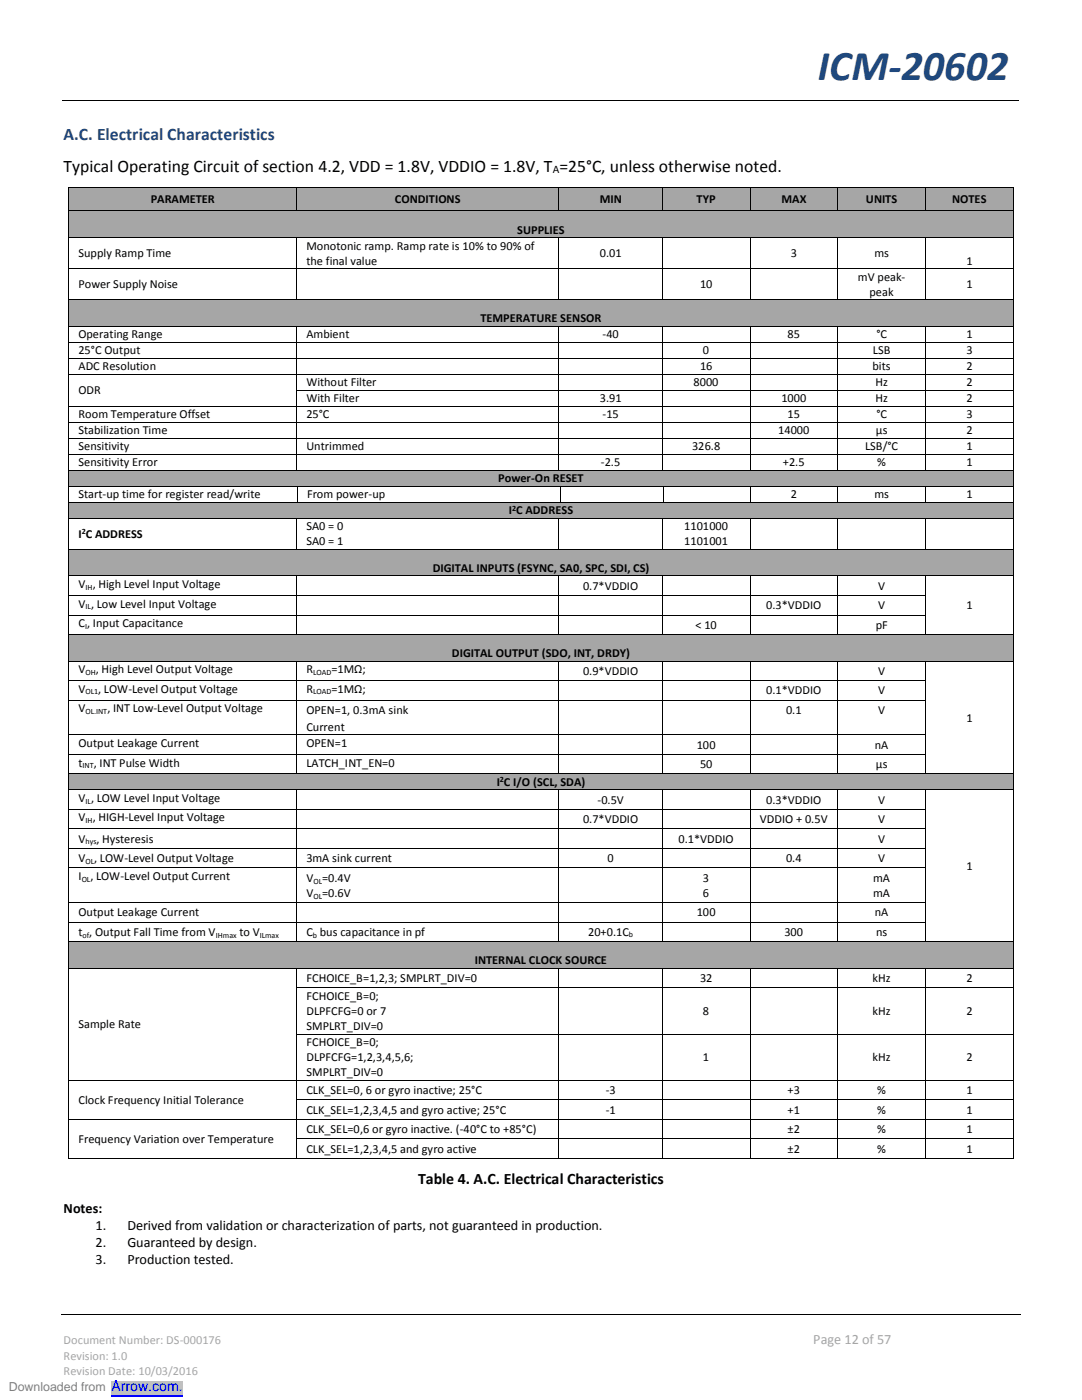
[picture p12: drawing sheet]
<svg xmlns="http://www.w3.org/2000/svg" width="216mm" height="279mm" viewBox="0 0 216 279" stroke-linecap="round" stroke-linejoin="round" font-family="sans-serif">
<defs><g id="words">
<text font-size="8.5" fill="#1f497d" x="163.2" y="16">ICM-20602</text>
<text font-size="3.5" fill="#1f497d" x="12.7" y="27.9">A.C. Electrical Characteristics</text>
<text font-size="3.5" x="12.7" y="34.3">Typical Operating Circuit of section 4.2, VDD = 1.8V, VDDIO = 1.8V, T =25°C, unless otherwise noted.</text>
<text font-size="3.2" x="83.4" y="236.4">Table 4. A.C. Electrical Characteristics</text>
<g font-size="2.8">
<text x="12.7" y="242">Notes:</text>
<text x="19" y="245.5">1.</text>
<text x="25.4" y="245.5">Derived from validation or characterization of parts, not guaranteed in production.</text>
<text x="19" y="248.9">2.</text>
<text x="25.4" y="248.9">Guaranteed by design.</text>
<text x="19" y="252.3">3.</text>
<text x="25.4" y="252.3">Production tested.</text>
</g>
<text font-size="2.8" fill="#a6a6a6" x="162.3" y="268.3">Page 12 of 57</text>
<text font-size="2.8" fill="#00f" x="22.2" y="277.6">Arrow.com.</text>
<g font-size="2.5">
<text x="30.1" y="40.6">PARAMETER</text>
<text x="78.8" y="40.6">CONDITIONS</text>
<text x="119.7" y="40.6">MIN</text>
<text x="139" y="40.6">TYP</text>
<text x="155.9" y="40.6">MAX</text>
<text x="172.8" y="40.6">UNITS</text>
<text x="190" y="40.6">NOTES</text>
<text x="103.2" y="46.6">SUPPLIES</text>
<text x="15.7" y="51.3">Supply Ramp Time</text>
<text x="61.1" y="49.8">Monotonic ramp. Ramp rate is 10% to 90% of</text>
<text x="61.1" y="52.8">the final value</text>
<text x="119.7" y="51.3">0.01</text>
<text x="157.8" y="51.3">3</text>
<text x="174.5" y="51.3">ms</text>
<text x="192.8" y="52.8">1</text>
<text x="15.7" y="57.5">Power Supply Noise</text>
<text x="139.7" y="57.5">10</text>
<text x="171.2" y="56">mV peak-</text>
<text x="173.5" y="59.1">peak</text>
<text x="192.8" y="57.5">1</text>
<text x="95.9" y="64.4">TEMPERATURE SENSOR</text>
<text x="15.7" y="67.5">Operating Range</text>
<text x="15.7" y="70.7">25°C Output</text>
<text x="61.1" y="67.5">Ambient</text>
<text x="120.3" y="67.5">-40</text>
<text x="140.3" y="70.7">0</text>
<text x="157.2" y="67.5">85</text>
<text x="174.2" y="70.7">LSB</text>
<text x="174.9" y="67.5">°C</text>
<text x="192.8" y="67.5">1</text>
<text x="192.8" y="70.7">3</text>
<text x="15.7" y="73.9">ADC Resolution</text>
<text x="61.1" y="77.1">Without Filter</text>
<text x="138.4" y="77.1">8000</text>
<text x="139.7" y="73.9">16</text>
<text x="174.1" y="73.9">bits</text>
<text x="174.7" y="77.1">Hz</text>
<text x="192.8" y="73.9">2</text>
<text x="192.8" y="77.1">2</text>
<text x="15.7" y="78.7">ODR</text>
<text x="15.7" y="83.5">Room Temperature Offset</text>
<text x="61.1" y="80.3">With Filter</text>
<text x="61.1" y="83.5">25°C</text>
<text x="119.7" y="80.3">3.91</text>
<text x="120.3" y="83.5">-15</text>
<text x="155.9" y="80.3">1000</text>
<text x="157.2" y="83.5">15</text>
<text x="174.7" y="80.3">Hz</text>
<text x="174.9" y="83.5">°C</text>
<text x="192.8" y="80.3">2</text>
<text x="192.8" y="83.5">3</text>
<text x="15.7" y="86.7">Stabilization Time</text>
<text x="15.7" y="89.9">Sensitivity</text>
<text x="61.1" y="89.9">Untrimmed</text>
<text x="138.1" y="89.9">326.8</text>
<text x="155.3" y="86.7">14000</text>
<text x="172.6" y="89.9">LSB/°C</text>
<text x="174.8" y="86.7">µs</text>
<text x="192.8" y="86.7">2</text>
<text x="192.8" y="89.9">1</text>
<text x="15.7" y="93.1">Sensitivity Error</text>
<text x="119.9" y="93.1">-2.5</text>
<text x="156.2" y="93.1">+2.5</text>
<text x="175" y="93.1">%</text>
<text x="192.8" y="93.1">1</text>
<text x="15.7" y="99.5">Start-up time for register read/write</text>
<text x="61.3" y="99.5">From power-up</text>
<text x="99.4" y="96.3">Power-On RESET</text>
<text x="157.8" y="99.5">2</text>
<text x="174.5" y="99.5">ms</text>
<text x="192.8" y="99.5">1</text>
<text x="15.7" y="107.3">I C ADDRESS</text>
<text x="61.1" y="105.9">SA0 = 0</text>
<text x="101.5" y="102.6">I C ADDRESS</text>
<text x="136.5" y="105.9">1101000</text>
<text x="61.1" y="108.9">SA0 = 1</text>
<text x="136.5" y="108.9">1101001</text>
<text x="15.7" y="117.4">V , High Level Input Voltage</text>
<text x="86.3" y="114.1">DIGITAL INPUTS (FSYNC, SA0, SPC, SDI, CS)</text>
<text x="116.3" y="117.7">0.7*VDDIO</text>
<text x="175.3" y="117.7">V</text>
<text x="15.7" y="121.3">V , Low Level Input Voltage</text>
<text x="15.7" y="125.2">C , Input Capacitance</text>
<text x="138.8" y="125.5">&lt; 10</text>
<text x="152.9" y="121.6">0.3*VDDIO</text>
<text x="174.7" y="125.5">pF</text>
<text x="175.3" y="121.6">V</text>
<text x="192.8" y="121.6">1</text>
<text x="90.2" y="131.2">DIGITAL OUTPUT (SDO, INT, DRDY)</text>
<text x="15.7" y="134.3">V</text>
<text x="19.1" y="134.3">, High Level Output Voltage</text>
<text x="61.1" y="134.3">R</text>
<text x="66.1" y="134.3">=1MΩ;</text>
<text x="116.3" y="134.7">0.9*VDDIO</text>
<text x="175.3" y="134.7">V</text>
<text x="15.7" y="138.2">V</text>
<text x="15.7" y="142.1">V</text>
<text x="19.6" y="138.2">, LOW-Level Output Voltage</text>
<text x="21.4" y="142.1">, INT Low-Level Output Voltage</text>
<text x="61.1" y="138.2">R</text>
<text x="61.1" y="142.5">OPEN=1, 0.3mA sink</text>
<text x="66.1" y="138.2">=1MΩ;</text>
<text x="152.9" y="138.6">0.1*VDDIO</text>
<text x="156.9" y="142.5">0.1</text>
<text x="175.3" y="138.6">V</text>
<text x="175.3" y="142.5">V</text>
<text x="192.8" y="144">1</text>
<text x="15.7" y="149.1">Output Leakage Current</text>
<text x="61.1" y="145.9">Current</text>
<text x="61.1" y="149.1">OPEN=1</text>
<text x="139" y="149.4">100</text>
<text x="174.6" y="149.4">nA</text>
<text x="15.7" y="153">t</text>
<text x="18.7" y="153">, INT Pulse Width</text>
<text x="61.1" y="153">LATCH_INT_EN=0</text>
<text x="139.7" y="153.3">50</text>
<text x="174.8" y="153.3">µs</text>
<text x="15.7" y="160">V , LOW Level Input Voltage</text>
<text x="99.1" y="156.9">I C I/O (SCL, SDA)</text>
<text x="119.2" y="160.4">-0.5V</text>
<text x="152.9" y="160.4">0.3*VDDIO</text>
<text x="175.3" y="160.4">V</text>
<text x="15.7" y="163.9">V , HIGH-Level Input Voltage</text>
<text x="116.3" y="164.3">0.7*VDDIO</text>
<text x="151.6" y="164.3">VDDIO + 0.5V</text>
<text x="175.3" y="164.3">V</text>
<text x="15.7" y="168.2">V</text>
<text x="15.7" y="172.1">V</text>
<text x="18.8" y="172.1">, LOW-Level Output Voltage</text>
<text x="19.3" y="168.2">, Hysteresis</text>
<text x="61.1" y="172.1">3mA sink current</text>
<text x="121.2" y="172.1">0</text>
<text x="135.4" y="168.2">0.1*VDDIO</text>
<text x="156.9" y="172.1">0.4</text>
<text x="175.3" y="168.2">V</text>
<text x="175.3" y="172.1">V</text>
<text x="192.8" y="173.6">1</text>
<text x="15.7" y="175.6">I</text>
<text x="18" y="175.6">, LOW-Level Output Current</text>
<text x="61.1" y="176">V</text>
<text x="61.1" y="179">V</text>
<text x="64.3" y="176">=0.4V</text>
<text x="64.3" y="179">=0.6V</text>
<text x="140.3" y="176">3</text>
<text x="140.3" y="179">6</text>
<text x="174.2" y="176">mA</text>
<text x="174.2" y="179">mA</text>
<text x="15.7" y="182.9">Output Leakage Current</text>
<text x="139" y="182.9">100</text>
<text x="174.6" y="182.9">nA</text>
<text x="15.7" y="186.8">t , Output Fall Time from V</text>
<text x="47.8" y="186.8">to V</text>
<text x="61.1" y="186.8">C bus capacitance in pf</text>
<text x="117.4" y="186.8">20+0.1C</text>
<text x="156.5" y="186.8">300</text>
<text x="174.8" y="186.8">ns</text>
<text x="61.1" y="196">FCHOICE_B=1,2,3; SMPLRT_DIV=0</text>
<text x="94.8" y="192.4">INTERNAL CLOCK SOURCE</text>
<text x="139.7" y="196">32</text>
<text x="174.1" y="196">kHz</text>
<text x="192.8" y="196">2</text>
<text x="61.1" y="199.5">FCHOICE_B=0;</text>
<text x="61.1" y="202.5">DLPFCFG=0 or 7</text>
<text x="140.3" y="202.5">8</text>
<text x="174.1" y="202.5">kHz</text>
<text x="192.8" y="202.5">2</text>
<text x="15.7" y="205.2">Sample Rate</text>
<text x="61.1" y="205.6">SMPLRT_DIV=0</text>
<text x="61.1" y="208.8">FCHOICE_B=0;</text>
<text x="61.1" y="211.8">DLPFCFG=1,2,3,4,5,6;</text>
<text x="61.1" y="214.8">SMPLRT_DIV=0</text>
<text x="140.3" y="211.8">1</text>
<text x="174.1" y="211.8">kHz</text>
<text x="192.8" y="211.8">2</text>
<text x="15.7" y="220.3">Clock Frequency Initial Tolerance</text>
<text x="61.1" y="218.3">CLK_SEL=0, 6 or gyro inactive; 25°C</text>
<text x="120.9" y="218.3">-3</text>
<text x="157.2" y="218.3">+3</text>
<text x="175" y="218.3">%</text>
<text x="192.8" y="218.3">1</text>
<text x="61.1" y="222.2">CLK_SEL=1,2,3,4,5 and gyro active; 25°C</text>
<text x="61.1" y="226.1">CLK_SEL=0,6 or gyro inactive. (-40°C to +85°C)</text>
<text x="120.9" y="222.2">-1</text>
<text x="157.2" y="222.2">+1</text>
<text x="157.2" y="226.1">±2</text>
<text x="175" y="222.2">%</text>
<text x="175" y="226.1">%</text>
<text x="192.8" y="222.2">1</text>
<text x="192.8" y="226.1">1</text>
<text x="15.7" y="228.1">Frequency Variation over Temperature</text>
<text x="61.1" y="230">CLK_SEL=1,2,3,4,5 and gyro active</text>
<text x="157.2" y="230">±2</text>
<text x="175" y="230">%</text>
<text x="192.8" y="230">1</text>
</g>
<g font-size="2.5" fill="#a6a6a6">
<text x="12.7" y="268.3">Document Number: DS-000176</text>
<text x="12.7" y="271.4">Revision: 1.0</text>
<text x="12.7" y="274.4">Revision Date: 10/03/2016</text>
</g>
<text font-size="2.5" fill="#808080" x="1.8" y="277.6">Downloaded from</text>
<text font-size="2.3" x="110.3" y="34.5">A</text>
<g font-size="1.6">
<text x="102.2" y="101.9">2</text>
<text x="16.3" y="106.6">2</text>
<text x="17.1" y="117.7">IH</text>
<text x="17" y="125.5">I</text>
<text x="17.1" y="121.6">IL</text>
<text x="17.1" y="134.7">OH</text>
<text x="62.5" y="134.7">LOAD</text>
<text x="17.1" y="138.6">OL1</text>
<text x="17.1" y="142.5">OL.INT</text>
<text x="62.5" y="138.6">LOAD</text>
<text x="16.5" y="153.3">INT</text>
<text x="17.1" y="160.4">IL</text>
<text x="99.8" y="156.2">2</text>
<text x="17.1" y="164.3">IH</text>
<text x="17.1" y="168.5">hys</text>
<text x="17.1" y="172.4">OL</text>
<text x="16.3" y="176">OL</text>
<text x="62.5" y="176.3">OL</text>
<text x="62.5" y="179.3">OL</text>
<text x="16.5" y="187.1">of</text>
<text x="43.1" y="187.1">IHmax</text>
<text x="51.8" y="187.1">ILmax</text>
<text x="62.4" y="187.1">b</text>
<text x="125.5" y="187.1">b</text>
</g>
</g></defs>
<path d="M12.4 20.2h190.8M12.2 262.4h191.5" fill="none" stroke="#000" stroke-width=".2"/>
<path d="M60.2 20.1h.1v.1h-.1z" fill-rule="evenodd" fill="#000"/>
<g fill="#a6a6a6">
<path d="M13.8 37.6h45.3v4.4h-45.3z" fill-rule="evenodd"/>
<path d="M15.7 37.6h41.6v4.4h-41.6z" fill-rule="evenodd"/>
<path d="M59.3 37.6h52.1v4.4h-52.1z" fill-rule="evenodd"/>
<path d="M61.1 37.6h48.6v4.4h-48.6z" fill-rule="evenodd"/>
<path d="M111.7 37.6h20.4v4.4h-20.4z" fill-rule="evenodd"/>
<path d="M113.5 37.6h16.7v4.4h-16.7z" fill-rule="evenodd"/>
<path d="M132.2 37.6h17.4v4.4h-17.4z" fill-rule="evenodd"/>
<path d="M134.1 37.6h13.7v4.4h-13.7z" fill-rule="evenodd"/>
<path d="M149.8 37.6h17.3v4.4h-17.3z" fill-rule="evenodd"/>
<path d="M151.6 37.6h13.7v4.4h-13.7z" fill-rule="evenodd"/>
<path d="M167.3 37.6h17.4v4.4h-17.4z" fill-rule="evenodd"/>
<path d="M169.1 37.6h13.7v4.4h-13.7z" fill-rule="evenodd"/>
<path d="M184.8 37.6h17.3v4.4h-17.3z" fill-rule="evenodd"/>
<path d="M186.6 37.6h13.7v4.4h-13.7z" fill-rule="evenodd"/>
</g>
<g fill="#000">
<path d="M13.6 37.4h.2v.2h-.2z" fill-rule="evenodd"/>
<path d="M13.6 37.4h.2v.2h-.2z" fill-rule="evenodd"/>
<path d="M59.1 37.4h.2v.2h-.2z" fill-rule="evenodd"/>
<path d="M111.4 37.4h.2v.2h-.2z" fill-rule="evenodd"/>
<path d="M132.1 37.4h.1v.2h-.1z" fill-rule="evenodd"/>
<path d="M149.6 37.4h.2v.2h-.2z" fill-rule="evenodd"/>
<path d="M167.1 37.4h.2v.2h-.2z" fill-rule="evenodd"/>
<path d="M184.6 37.4h.2v.2h-.2z" fill-rule="evenodd"/>
<path d="M202.1 37.4h.2v.2h-.2z" fill-rule="evenodd"/>
<path d="M202.1 37.4h.2v.2h-.2z" fill-rule="evenodd"/>
</g>
<g fill="none" stroke="#000" stroke-width=".2">
<path d="M13.7 37.6v4.4M13.8 37.5h45.3M59.2 37.6v4.4M59.3 37.5h52.1M111.5 37.6v4.4M111.6 37.5h20.5M132.1 37.6v4.4M132.2 37.5h17.4M149.7 37.6v4.4M149.8 37.5h17.3M167.2 37.6v4.4M167.3 37.5h17.3"/>
<path d="M184.7 37.6v4.4M184.8 37.5h17.3M202.2 37.6v4.4"/>
</g>
<g fill="#a6a6a6">
<path d="M13.8 42.2h188.3v5.1h-188.3z" fill-rule="evenodd"/>
<path d="M15.7 42.2h184.6v5.1h-184.6z" fill-rule="evenodd"/>
</g>
<g fill="#000">
<path d="M13.6 42h.2v.2h-.2z" fill-rule="evenodd"/>
<path d="M13.6 47.3h.2v.2h-.2z" fill-rule="evenodd"/>
<path d="M13.6 53.5h.2v.2h-.2z" fill-rule="evenodd"/>
<path d="M59.1 42h.2v.2h-.2z" fill-rule="evenodd"/>
<path d="M59.1 47.3h.2v.2h-.2z" fill-rule="evenodd"/>
<path d="M59.1 53.5h.2v.2h-.2z" fill-rule="evenodd"/>
<path d="M111.4 42h.2v.2h-.2z" fill-rule="evenodd"/>
<path d="M111.4 47.3h.2v.2h-.2z" fill-rule="evenodd"/>
<path d="M111.4 53.5h.2v.2h-.2z" fill-rule="evenodd"/>
<path d="M132.1 42h.1v.2h-.1z" fill-rule="evenodd"/>
<path d="M132.1 47.3h.1v.2h-.1z" fill-rule="evenodd"/>
<path d="M132.1 53.5h.1v.2h-.1z" fill-rule="evenodd"/>
<path d="M149.6 42h.2v.2h-.2z" fill-rule="evenodd"/>
<path d="M149.6 47.3h.2v.2h-.2z" fill-rule="evenodd"/>
<path d="M149.6 53.5h.2v.2h-.2z" fill-rule="evenodd"/>
<path d="M167.1 42h.2v.2h-.2z" fill-rule="evenodd"/>
<path d="M167.1 47.3h.2v.2h-.2z" fill-rule="evenodd"/>
<path d="M167.1 53.5h.2v.2h-.2z" fill-rule="evenodd"/>
<path d="M184.6 42h.2v.2h-.2z" fill-rule="evenodd"/>
<path d="M184.6 47.3h.2v.2h-.2z" fill-rule="evenodd"/>
<path d="M184.6 53.5h.2v.2h-.2z" fill-rule="evenodd"/>
<path d="M202.1 42h.2v.2h-.2z" fill-rule="evenodd"/>
<path d="M202.1 47.3h.2v.2h-.2z" fill-rule="evenodd"/>
<path d="M202.1 53.5h.2v.2h-.2z" fill-rule="evenodd"/>
</g>
<g fill="none" stroke="#000" stroke-width=".2">
<path d="M13.7 42.2v5.1M13.7 47.5v6M13.7 53.7v6M13.8 42.1h45.3M13.8 47.4h45.3M13.8 53.6h45.3M59.2 47.5v6M59.2 53.7v6M59.3 42.1h52.1M59.3 47.4h52.1M59.3 53.6h52.1M111.5 47.5v6"/>
<path d="M111.5 53.7v6M111.6 42.1h20.5M111.6 47.4h20.5M111.6 53.6h20.5M132.1 47.5v6M132.1 53.7v6M132.2 42.1h17.4M132.2 47.4h17.4M132.2 53.6h17.4M149.7 47.5v6M149.7 53.7v6M149.8 42.1h17.3"/>
<path d="M149.8 47.4h17.3M149.8 53.6h17.3M167.2 47.5v6M167.2 53.7v6M167.3 42.1h17.3M167.3 47.4h17.3M167.3 53.6h17.3M184.7 47.5v6M184.7 53.7v6M184.8 42.1h17.3M184.8 47.4h17.3M184.8 53.6h17.3"/>
<path d="M202.2 42.2v5.1M202.2 47.5v6M202.2 53.7v6"/>
</g>
<g fill="#a6a6a6">
<path d="M13.8 59.9h188.3v5.1h-188.3z" fill-rule="evenodd"/>
<path d="M15.7 59.9h184.6v5.1h-184.6z" fill-rule="evenodd"/>
</g>
<g fill="#000">
<path d="M13.6 59.7h.2v.2h-.2z" fill-rule="evenodd"/>
<path d="M59.1 59.7h.2v.2h-.2z" fill-rule="evenodd"/>
<path d="M111.4 59.7h.2v.2h-.2z" fill-rule="evenodd"/>
<path d="M132.1 59.7h.1v.2h-.1z" fill-rule="evenodd"/>
<path d="M149.6 59.7h.2v.2h-.2z" fill-rule="evenodd"/>
<path d="M167.1 59.7h.2v.2h-.2z" fill-rule="evenodd"/>
<path d="M184.6 59.7h.2v.2h-.2z" fill-rule="evenodd"/>
<path d="M202.1 59.7h.2v.2h-.2z" fill-rule="evenodd"/>
<path d="M13.6 65h.2v.2h-.2z" fill-rule="evenodd"/>
<path d="M13.6 68.2h.2v.2h-.2z" fill-rule="evenodd"/>
<path d="M13.6 71.4h.2v.2h-.2z" fill-rule="evenodd"/>
<path d="M13.6 74.6h.2v.2h-.2z" fill-rule="evenodd"/>
<path d="M13.6 77.8h.2v.2h-.2z" fill-rule="evenodd"/>
<path d="M59.1 65h.2v.2h-.2z" fill-rule="evenodd"/>
<path d="M59.1 68.2h.2v.2h-.2z" fill-rule="evenodd"/>
<path d="M59.1 71.4h.2v.2h-.2z" fill-rule="evenodd"/>
<path d="M59.1 74.6h.2v.2h-.2z" fill-rule="evenodd"/>
<path d="M59.1 77.8h.2v.2h-.2z" fill-rule="evenodd"/>
<path d="M111.4 65h.2v.2h-.2z" fill-rule="evenodd"/>
<path d="M111.4 68.2h.2v.2h-.2z" fill-rule="evenodd"/>
<path d="M111.4 71.4h.2v.2h-.2z" fill-rule="evenodd"/>
<path d="M111.4 74.6h.2v.2h-.2z" fill-rule="evenodd"/>
<path d="M111.4 77.8h.2v.2h-.2z" fill-rule="evenodd"/>
<path d="M132.1 65h.1v.2h-.1z" fill-rule="evenodd"/>
<path d="M132.1 68.2h.1v.2h-.1z" fill-rule="evenodd"/>
<path d="M132.1 71.4h.1v.2h-.1z" fill-rule="evenodd"/>
<path d="M132.1 74.6h.1v.2h-.1z" fill-rule="evenodd"/>
<path d="M132.1 77.8h.1v.2h-.1z" fill-rule="evenodd"/>
<path d="M149.6 65h.2v.2h-.2z" fill-rule="evenodd"/>
<path d="M149.6 68.2h.2v.2h-.2z" fill-rule="evenodd"/>
<path d="M149.6 71.4h.2v.2h-.2z" fill-rule="evenodd"/>
<path d="M149.6 74.6h.2v.2h-.2z" fill-rule="evenodd"/>
<path d="M149.6 77.8h.2v.2h-.2z" fill-rule="evenodd"/>
<path d="M167.1 65h.2v.2h-.2z" fill-rule="evenodd"/>
<path d="M167.1 68.2h.2v.2h-.2z" fill-rule="evenodd"/>
<path d="M167.1 71.4h.2v.2h-.2z" fill-rule="evenodd"/>
<path d="M167.1 74.6h.2v.2h-.2z" fill-rule="evenodd"/>
<path d="M167.1 77.8h.2v.2h-.2z" fill-rule="evenodd"/>
<path d="M184.6 65h.2v.2h-.2z" fill-rule="evenodd"/>
<path d="M184.6 68.2h.2v.2h-.2z" fill-rule="evenodd"/>
<path d="M184.6 71.4h.2v.2h-.2z" fill-rule="evenodd"/>
<path d="M184.6 74.6h.2v.2h-.2z" fill-rule="evenodd"/>
<path d="M184.6 77.8h.2v.2h-.2z" fill-rule="evenodd"/>
<path d="M202.1 65h.2v.2h-.2z" fill-rule="evenodd"/>
<path d="M202.1 68.2h.2v.2h-.2z" fill-rule="evenodd"/>
<path d="M202.1 71.4h.2v.2h-.2z" fill-rule="evenodd"/>
<path d="M202.1 74.6h.2v.2h-.2z" fill-rule="evenodd"/>
<path d="M202.1 77.8h.2v.2h-.2z" fill-rule="evenodd"/>
<path d="M13.6 81h.2v.2h-.2z" fill-rule="evenodd"/>
<path d="M13.6 84.2h.2v.1h-.2z" fill-rule="evenodd"/>
<path d="M13.6 87.4h.2v.2h-.2z" fill-rule="evenodd"/>
<path d="M13.6 90.6h.2v.1h-.2z" fill-rule="evenodd"/>
<path d="M59.1 81h.2v.2h-.2z" fill-rule="evenodd"/>
<path d="M59.1 84.2h.2v.1h-.2z" fill-rule="evenodd"/>
<path d="M59.1 87.4h.2v.2h-.2z" fill-rule="evenodd"/>
<path d="M59.1 90.6h.2v.1h-.2z" fill-rule="evenodd"/>
<path d="M111.4 81h.2v.2h-.2z" fill-rule="evenodd"/>
<path d="M111.4 84.2h.2v.1h-.2z" fill-rule="evenodd"/>
<path d="M111.4 87.4h.2v.2h-.2z" fill-rule="evenodd"/>
<path d="M111.4 90.6h.2v.1h-.2z" fill-rule="evenodd"/>
<path d="M132.1 81h.1v.2h-.1z" fill-rule="evenodd"/>
<path d="M132.1 84.2h.1v.1h-.1z" fill-rule="evenodd"/>
<path d="M132.1 87.4h.1v.2h-.1z" fill-rule="evenodd"/>
<path d="M132.1 90.6h.1v.1h-.1z" fill-rule="evenodd"/>
<path d="M149.6 81h.2v.2h-.2z" fill-rule="evenodd"/>
<path d="M149.6 84.2h.2v.1h-.2z" fill-rule="evenodd"/>
<path d="M149.6 87.4h.2v.2h-.2z" fill-rule="evenodd"/>
<path d="M149.6 90.6h.2v.1h-.2z" fill-rule="evenodd"/>
<path d="M167.1 81h.2v.2h-.2z" fill-rule="evenodd"/>
<path d="M167.1 84.2h.2v.1h-.2z" fill-rule="evenodd"/>
<path d="M167.1 87.4h.2v.2h-.2z" fill-rule="evenodd"/>
<path d="M167.1 90.6h.2v.1h-.2z" fill-rule="evenodd"/>
<path d="M184.6 81h.2v.2h-.2z" fill-rule="evenodd"/>
<path d="M184.6 84.2h.2v.1h-.2z" fill-rule="evenodd"/>
<path d="M184.6 87.4h.2v.2h-.2z" fill-rule="evenodd"/>
<path d="M184.6 90.6h.2v.1h-.2z" fill-rule="evenodd"/>
<path d="M202.1 81h.2v.2h-.2z" fill-rule="evenodd"/>
<path d="M202.1 84.2h.2v.1h-.2z" fill-rule="evenodd"/>
<path d="M202.1 87.4h.2v.2h-.2z" fill-rule="evenodd"/>
<path d="M202.1 90.6h.2v.1h-.2z" fill-rule="evenodd"/>
</g>
<g fill="none" stroke="#000" stroke-width=".2">
<path d="M13.7 59.9v5.1M13.8 59.8h45.3M59.3 59.8h52.1M111.6 59.8h20.5M132.2 59.8h17.4M149.8 59.8h17.3M167.3 59.8h17.3M184.8 59.8h17.3M202.2 59.9v5.1M13.7 65.2v3M13.7 68.4v3M13.7 71.6v3"/>
<path d="M13.7 74.8v3M13.7 78v3M13.8 65.1h45.3M13.8 68.3h45.3M13.8 71.5h45.3M13.8 74.7h45.3M59.2 65.2v3M59.2 68.4v3M59.2 71.6v3M59.2 74.8v3M59.2 78v3M59.3 65.1h52.1"/>
<path d="M59.3 68.3h52.1M59.3 71.5h52.1M59.3 74.7h52.1M59.3 77.9h52.1M111.5 65.2v3M111.5 68.4v3M111.5 71.6v3M111.5 74.8v3M111.5 78v3M111.6 65.1h20.5M111.6 68.3h20.5M111.6 71.5h20.5"/>
<path d="M111.6 74.7h20.5M111.6 77.9h20.5M132.1 65.2v3M132.1 68.4v3M132.1 71.6v3M132.1 74.8v3M132.1 78v3M132.2 65.1h17.4M132.2 68.3h17.4M132.2 71.5h17.4M132.2 74.7h17.4M132.2 77.9h17.4"/>
<path d="M149.7 65.2v3M149.7 68.4v3M149.7 71.6v3M149.7 74.8v3M149.7 78v3M149.8 65.1h17.3M149.8 68.3h17.3M149.8 71.5h17.3M149.8 74.7h17.3M149.8 77.9h17.3M167.2 65.2v3M167.2 68.4v3"/>
<path d="M167.2 71.6v3M167.2 74.8v3M167.2 78v3M167.3 65.1h17.3M167.3 68.3h17.3M167.3 71.5h17.3M167.3 74.7h17.3M167.3 77.9h17.3M184.7 65.2v3M184.7 68.4v3M184.7 71.6v3M184.7 74.8v3"/>
<path d="M184.7 78v3M184.8 65.1h17.3M184.8 68.3h17.3M184.8 71.5h17.3M184.8 74.7h17.3M184.8 77.9h17.3M202.2 65.2v3M202.2 68.4v3M202.2 71.6v3M202.2 74.8v3M202.2 78v3M13.7 81.2v3"/>
<path d="M13.7 84.3v3.1M13.7 87.6v3M13.7 90.7v3M13.8 81.1h45.3M13.8 84.3h45.3M13.8 87.5h45.3M13.8 90.6h45.3M59.2 81.2v3M59.2 84.3v3.1M59.2 87.6v3M59.2 90.7v3M59.3 81.1h52.1"/>
<path d="M59.3 84.3h52.1M59.3 87.5h52.1M59.3 90.6h52.1M111.5 81.2v3M111.5 84.3v3.1M111.5 87.6v3M111.5 90.7v3M111.6 81.1h20.5M111.6 84.3h20.5M111.6 87.5h20.5M111.6 90.6h20.5M132.1 81.2v3"/>
<path d="M132.1 84.3v3.1M132.1 87.6v3M132.1 90.7v3M132.2 81.1h17.4M132.2 84.3h17.4M132.2 87.5h17.4M132.2 90.6h17.4M149.7 81.2v3M149.7 84.3v3.1M149.7 87.6v3M149.7 90.7v3M149.8 81.1h17.3"/>
<path d="M149.8 84.3h17.3M149.8 87.5h17.3M149.8 90.6h17.3M167.2 81.2v3M167.2 84.3v3.1M167.2 87.6v3M167.2 90.7v3M167.3 81.1h17.3M167.3 84.3h17.3M167.3 87.5h17.3M167.3 90.6h17.3M184.7 81.2v3"/>
<path d="M184.7 84.3v3.1M184.7 87.6v3M184.7 90.7v3M184.8 81.1h17.3M184.8 84.3h17.3M184.8 87.5h17.3M184.8 90.6h17.3M202.2 81.2v3M202.2 84.3v3.1M202.2 87.6v3M202.2 90.7v3"/>
</g>
<g fill="#a6a6a6">
<path d="M13.8 94h188.3v3h-188.3z" fill-rule="evenodd"/>
<path d="M15.7 94h184.6v3h-184.6z" fill-rule="evenodd"/>
</g>
<g fill="#000">
<path d="M13.6 93.7h.2v.2h-.2z" fill-rule="evenodd"/>
<path d="M13.6 97h.2v.1h-.2z" fill-rule="evenodd"/>
<path d="M59.1 93.7h.2v.2h-.2z" fill-rule="evenodd"/>
<path d="M59.3 97h.1v.1h-.1z" fill-rule="evenodd"/>
<path d="M111.4 93.7h.2v.2h-.2z" fill-rule="evenodd"/>
<path d="M111.7 97h.2v.1h-.2z" fill-rule="evenodd"/>
<path d="M132.1 93.7h.1v.2h-.1z" fill-rule="evenodd"/>
<path d="M132.2 97h.2v.1h-.2z" fill-rule="evenodd"/>
<path d="M149.6 93.7h.2v.2h-.2z" fill-rule="evenodd"/>
<path d="M149.6 97h.2v.1h-.2z" fill-rule="evenodd"/>
<path d="M167.1 93.7h.2v.2h-.2z" fill-rule="evenodd"/>
<path d="M167.1 97h.2v.1h-.2z" fill-rule="evenodd"/>
<path d="M184.6 93.7h.2v.2h-.2z" fill-rule="evenodd"/>
<path d="M184.6 97h.2v.1h-.2z" fill-rule="evenodd"/>
<path d="M202.1 93.7h.2v.2h-.2z" fill-rule="evenodd"/>
<path d="M202.1 97h.2v.1h-.2z" fill-rule="evenodd"/>
</g>
<g fill="none" stroke="#000" stroke-width=".2">
<path d="M13.7 93.9v3.1M13.7 97.1v3M13.8 93.8h45.3M13.8 97h45.5M59.3 93.8h52.1M59.4 97.1v3M59.4 97h52.3M111.6 93.8h20.5M111.8 97.1v3M111.9 97h20.3M132.2 93.8h17.4M132.3 97.1v3"/>
<path d="M132.4 97h17.2M149.7 97.1v3M149.8 93.8h17.3M149.8 97h17.3M167.2 97.1v3M167.3 93.8h17.3M167.3 97h17.3M184.7 97.1v3M184.8 93.8h17.3M184.8 97h17.3M202.2 93.9v3.1M202.2 97.1v3"/>
</g>
<g fill="#a6a6a6">
<path d="M13.8 100.3h188.3v3.1h-188.3z" fill-rule="evenodd"/>
<path d="M15.7 100.3h184.6v3.1h-184.6z" fill-rule="evenodd"/>
</g>
<g fill="#000">
<path d="M13.6 100.1h.2v.2h-.2z" fill-rule="evenodd"/>
<path d="M13.6 103.4h.2v.1h-.2z" fill-rule="evenodd"/>
<path d="M59.1 103.4h.2v.1h-.2z" fill-rule="evenodd"/>
<path d="M59.3 100.1h.1v.2h-.1z" fill-rule="evenodd"/>
<path d="M111.4 103.4h.2v.1h-.2z" fill-rule="evenodd"/>
<path d="M111.7 100.1h.2v.2h-.2z" fill-rule="evenodd"/>
<path d="M132.1 103.4h.1v.1h-.1z" fill-rule="evenodd"/>
<path d="M132.2 100.1h.2v.2h-.2z" fill-rule="evenodd"/>
<path d="M149.6 100.1h.2v.2h-.2z" fill-rule="evenodd"/>
<path d="M149.6 103.4h.2v.1h-.2z" fill-rule="evenodd"/>
<path d="M167.1 100.1h.2v.2h-.2z" fill-rule="evenodd"/>
<path d="M167.1 103.4h.2v.1h-.2z" fill-rule="evenodd"/>
<path d="M184.6 100.1h.2v.2h-.2z" fill-rule="evenodd"/>
<path d="M184.6 103.4h.2v.1h-.2z" fill-rule="evenodd"/>
<path d="M202.1 100.1h.2v.2h-.2z" fill-rule="evenodd"/>
<path d="M202.1 103.4h.2v.1h-.2z" fill-rule="evenodd"/>
</g>
<g fill="none" stroke="#000" stroke-width=".2">
<path d="M13.7 100.3v3.1M13.7 103.5v6M13.8 100.2h45.5M13.8 103.4h45.3M59.2 103.5v6M59.3 103.4h52.1M59.4 100.2h52.3M111.5 103.5v6M111.6 103.4h20.5M111.9 100.2h20.3M132.1 103.5v6M132.2 103.4h17.4"/>
<path d="M132.4 100.2h17.2M149.7 103.5v6M149.8 100.2h17.3M149.8 103.4h17.3M167.2 103.5v6M167.3 100.2h17.3M167.3 103.4h17.3M184.7 103.5v6M184.8 100.2h17.3M184.8 103.4h17.3M202.2 100.3v3.1M202.2 103.5v6"/>
</g>
<g fill="#a6a6a6">
<path d="M13.8 109.7h188.3v5.2h-188.3z" fill-rule="evenodd"/>
<path d="M15.7 109.7h184.6v5.2h-184.6z" fill-rule="evenodd"/>
</g>
<g fill="#000">
<path d="M13.6 109.5h.2v.2h-.2z" fill-rule="evenodd"/>
<path d="M13.6 114.9h.2v.1h-.2z" fill-rule="evenodd"/>
<path d="M13.6 118.8h.2v.1h-.2z" fill-rule="evenodd"/>
<path d="M59.1 109.5h.2v.2h-.2z" fill-rule="evenodd"/>
<path d="M59.1 114.9h.2v.1h-.2z" fill-rule="evenodd"/>
<path d="M59.1 118.8h.2v.1h-.2z" fill-rule="evenodd"/>
<path d="M111.4 109.5h.2v.2h-.2z" fill-rule="evenodd"/>
<path d="M111.4 114.9h.2v.1h-.2z" fill-rule="evenodd"/>
<path d="M111.4 118.8h.2v.1h-.2z" fill-rule="evenodd"/>
<path d="M132.1 109.5h.1v.2h-.1z" fill-rule="evenodd"/>
<path d="M132.1 114.9h.1v.1h-.1z" fill-rule="evenodd"/>
<path d="M132.1 118.8h.1v.1h-.1z" fill-rule="evenodd"/>
<path d="M149.6 109.5h.2v.2h-.2z" fill-rule="evenodd"/>
<path d="M149.6 114.9h.2v.1h-.2z" fill-rule="evenodd"/>
<path d="M149.6 118.8h.2v.1h-.2z" fill-rule="evenodd"/>
<path d="M167.1 109.5h.2v.2h-.2z" fill-rule="evenodd"/>
<path d="M167.1 114.9h.2v.1h-.2z" fill-rule="evenodd"/>
<path d="M167.1 118.8h.2v.1h-.2z" fill-rule="evenodd"/>
<path d="M184.6 109.5h.2v.2h-.2z" fill-rule="evenodd"/>
<path d="M184.6 114.9h.2v.1h-.2z" fill-rule="evenodd"/>
<path d="M184.6 118.8h.2v.1h-.2z" fill-rule="evenodd"/>
<path d="M202.1 109.5h.2v.2h-.2z" fill-rule="evenodd"/>
<path d="M202.1 114.9h.2v.1h-.2z" fill-rule="evenodd"/>
<path d="M202.1 118.8h.2v.1h-.2z" fill-rule="evenodd"/>
<path d="M13.6 122.7h.2v.1h-.2z" fill-rule="evenodd"/>
<path d="M59.1 122.7h.2v.1h-.2z" fill-rule="evenodd"/>
<path d="M111.4 122.7h.2v.1h-.2z" fill-rule="evenodd"/>
<path d="M132.1 122.7h.1v.1h-.1z" fill-rule="evenodd"/>
<path d="M149.6 122.7h.2v.1h-.2z" fill-rule="evenodd"/>
<path d="M167.1 122.7h.2v.1h-.2z" fill-rule="evenodd"/>
<path d="M184.6 122.7h.2v.1h-.2z" fill-rule="evenodd"/>
<path d="M202.1 122.7h.2v.1h-.2z" fill-rule="evenodd"/>
</g>
<g fill="none" stroke="#000" stroke-width=".2">
<path d="M13.7 109.7v5.2M13.7 115v3.8M13.7 118.9v3.8M13.8 109.6h45.3M13.8 115h45.3M13.8 118.8h45.3M59.2 115v3.8M59.2 118.9v3.8M59.3 109.6h52.1M59.3 115h52.1M59.3 118.8h52.1M111.5 115v3.8"/>
<path d="M111.5 118.9v3.8M111.6 109.6h20.5M111.6 115h20.5M111.6 118.8h20.5M132.1 115v3.8M132.1 118.9v3.8M132.2 109.6h17.4M132.2 115h17.4M132.2 118.8h17.4M149.7 115v3.8M149.7 118.9v3.8M149.8 109.6h17.3"/>
<path d="M149.8 115h17.3M149.8 118.8h17.3M167.2 115v3.8M167.2 118.9v3.8M167.3 109.6h17.3M167.3 115h17.3M167.3 118.8h17.3M184.7 115v3.8M184.7 118.9v3.8M184.8 109.6h17.3M184.8 115h17.3M202.2 109.7v5.2"/>
<path d="M202.2 115v3.8M202.2 118.9v3.8M13.7 122.8v3.8M13.8 122.7h45.3M59.2 122.8v3.8M59.3 122.7h52.1M111.5 122.8v3.8M111.6 122.7h20.5M132.1 122.8v3.8M132.2 122.7h17.4M149.7 122.8v3.8M149.8 122.7h17.3"/>
<path d="M167.2 122.8v3.8M167.3 122.7h17.3M184.7 122.8v3.8M202.2 122.8v3.8"/>
</g>
<g fill="#a6a6a6">
<path d="M13.8 126.7h188.3v5.1h-188.3z" fill-rule="evenodd"/>
<path d="M15.7 126.7h184.6v5.1h-184.6z" fill-rule="evenodd"/>
</g>
<g fill="#000">
<path d="M13.6 126.6h.2v.1h-.2z" fill-rule="evenodd"/>
<path d="M13.6 131.8h.2v.2h-.2z" fill-rule="evenodd"/>
<path d="M13.6 135.7h.2v.2h-.2z" fill-rule="evenodd"/>
<path d="M13.6 139.6h.2v.2h-.2z" fill-rule="evenodd"/>
<path d="M59.1 126.6h.2v.1h-.2z" fill-rule="evenodd"/>
<path d="M59.1 131.8h.2v.2h-.2z" fill-rule="evenodd"/>
<path d="M59.1 135.7h.2v.2h-.2z" fill-rule="evenodd"/>
<path d="M59.1 139.6h.2v.2h-.2z" fill-rule="evenodd"/>
<path d="M111.4 126.6h.2v.1h-.2z" fill-rule="evenodd"/>
<path d="M111.4 131.8h.2v.2h-.2z" fill-rule="evenodd"/>
<path d="M111.4 135.7h.2v.2h-.2z" fill-rule="evenodd"/>
<path d="M111.4 139.6h.2v.2h-.2z" fill-rule="evenodd"/>
<path d="M132.1 126.6h.1v.1h-.1z" fill-rule="evenodd"/>
<path d="M132.1 131.8h.1v.2h-.1z" fill-rule="evenodd"/>
<path d="M132.1 135.7h.1v.2h-.1z" fill-rule="evenodd"/>
<path d="M132.1 139.6h.1v.2h-.1z" fill-rule="evenodd"/>
<path d="M149.6 126.6h.2v.1h-.2z" fill-rule="evenodd"/>
<path d="M149.6 131.8h.2v.2h-.2z" fill-rule="evenodd"/>
<path d="M149.6 135.7h.2v.2h-.2z" fill-rule="evenodd"/>
<path d="M149.6 139.6h.2v.2h-.2z" fill-rule="evenodd"/>
<path d="M167.1 126.6h.2v.1h-.2z" fill-rule="evenodd"/>
<path d="M167.1 131.8h.2v.2h-.2z" fill-rule="evenodd"/>
<path d="M167.1 135.7h.2v.2h-.2z" fill-rule="evenodd"/>
<path d="M167.1 139.6h.2v.2h-.2z" fill-rule="evenodd"/>
<path d="M184.6 126.6h.2v.1h-.2z" fill-rule="evenodd"/>
<path d="M184.6 131.8h.2v.2h-.2z" fill-rule="evenodd"/>
<path d="M184.6 135.7h.2v.2h-.2z" fill-rule="evenodd"/>
<path d="M184.6 139.6h.2v.2h-.2z" fill-rule="evenodd"/>
<path d="M202.1 126.6h.2v.1h-.2z" fill-rule="evenodd"/>
<path d="M202.1 131.8h.2v.2h-.2z" fill-rule="evenodd"/>
<path d="M202.1 135.7h.2v.2h-.2z" fill-rule="evenodd"/>
<path d="M202.1 139.6h.2v.2h-.2z" fill-rule="evenodd"/>
<path d="M13.6 146.5h.2v.2h-.2z" fill-rule="evenodd"/>
<path d="M13.6 150.4h.2v.2h-.2z" fill-rule="evenodd"/>
<path d="M59.1 146.5h.2v.2h-.2z" fill-rule="evenodd"/>
<path d="M59.1 150.4h.2v.2h-.2z" fill-rule="evenodd"/>
<path d="M111.4 146.5h.2v.2h-.2z" fill-rule="evenodd"/>
<path d="M111.4 150.4h.2v.2h-.2z" fill-rule="evenodd"/>
<path d="M132.1 146.5h.1v.2h-.1z" fill-rule="evenodd"/>
<path d="M132.1 150.4h.1v.2h-.1z" fill-rule="evenodd"/>
<path d="M149.6 146.5h.2v.2h-.2z" fill-rule="evenodd"/>
<path d="M149.6 150.4h.2v.2h-.2z" fill-rule="evenodd"/>
<path d="M167.1 146.5h.2v.2h-.2z" fill-rule="evenodd"/>
<path d="M167.1 150.4h.2v.2h-.2z" fill-rule="evenodd"/>
<path d="M184.6 146.5h.2v.2h-.2z" fill-rule="evenodd"/>
<path d="M184.6 150.4h.2v.2h-.2z" fill-rule="evenodd"/>
<path d="M202.1 146.5h.2v.2h-.2z" fill-rule="evenodd"/>
<path d="M202.1 150.4h.2v.2h-.2z" fill-rule="evenodd"/>
</g>
<g fill="none" stroke="#000" stroke-width=".2">
<path d="M13.7 126.7v5.1M13.7 132v3.7M13.7 135.9v3.7M13.7 139.8v6.7M13.8 126.6h45.3M13.8 131.9h45.3M13.8 135.8h45.3M13.8 139.7h45.3M59.2 132v3.7M59.2 135.9v3.7M59.2 139.8v6.7M59.3 126.6h52.1"/>
<path d="M59.3 131.9h52.1M59.3 135.8h52.1M59.3 139.7h52.1M111.5 132v3.7M111.5 135.9v3.7M111.5 139.8v6.7M111.6 126.6h20.5M111.6 131.9h20.5M111.6 135.8h20.5M111.6 139.7h20.5M132.1 132v3.7M132.1 135.9v3.7"/>
<path d="M132.1 139.8v6.7M132.2 126.6h17.4M132.2 131.9h17.4M132.2 135.8h17.4M132.2 139.7h17.4M149.7 132v3.7M149.7 135.9v3.7M149.7 139.8v6.7M149.8 126.6h17.3M149.8 131.9h17.3M149.8 135.8h17.3M149.8 139.7h17.3"/>
<path d="M167.2 132v3.7M167.2 135.9v3.7M167.2 139.8v6.7M167.3 126.6h17.3M167.3 131.9h17.3M167.3 135.8h17.3M167.3 139.7h17.3M184.7 132v3.7M184.7 135.9v3.7M184.7 139.8v6.7M184.8 126.6h17.3M184.8 131.9h17.3"/>
<path d="M202.2 126.7v5.1M202.2 132v3.7M202.2 135.9v3.7M202.2 139.8v6.7M13.7 146.7v3.7M13.7 150.6v3.7M13.8 146.6h45.3M13.8 150.5h45.3M59.2 146.7v3.7M59.2 150.6v3.7M59.3 146.6h52.1M59.3 150.5h52.1"/>
<path d="M111.5 146.7v3.7M111.5 150.6v3.7M111.6 146.6h20.5M111.6 150.5h20.5M132.1 146.7v3.7M132.1 150.6v3.7M132.2 146.6h17.4M132.2 150.5h17.4M149.7 146.7v3.7M149.7 150.6v3.7M149.8 146.6h17.3M149.8 150.5h17.3"/>
<path d="M167.2 146.7v3.7M167.2 150.6v3.7M167.3 146.6h17.3M167.3 150.5h17.3M184.7 146.7v3.7M184.7 150.6v3.7M202.2 146.7v3.7M202.2 150.6v3.7"/>
</g>
<g fill="#a6a6a6">
<path d="M13.8 154.5h188.3v3h-188.3z" fill-rule="evenodd"/>
<path d="M15.7 154.5h184.6v3h-184.6z" fill-rule="evenodd"/>
</g>
<g fill="#000">
<path d="M13.6 154.3h.2v.2h-.2z" fill-rule="evenodd"/>
<path d="M13.6 157.5h.2v.2h-.2z" fill-rule="evenodd"/>
<path d="M59.1 154.3h.2v.2h-.2z" fill-rule="evenodd"/>
<path d="M59.1 157.5h.2v.2h-.2z" fill-rule="evenodd"/>
<path d="M111.4 154.3h.2v.2h-.2z" fill-rule="evenodd"/>
<path d="M111.4 157.5h.2v.2h-.2z" fill-rule="evenodd"/>
<path d="M132.1 154.3h.1v.2h-.1z" fill-rule="evenodd"/>
<path d="M132.1 157.5h.1v.2h-.1z" fill-rule="evenodd"/>
<path d="M149.6 154.3h.2v.2h-.2z" fill-rule="evenodd"/>
<path d="M149.6 157.5h.2v.2h-.2z" fill-rule="evenodd"/>
<path d="M167.1 154.3h.2v.2h-.2z" fill-rule="evenodd"/>
<path d="M167.1 157.5h.2v.2h-.2z" fill-rule="evenodd"/>
<path d="M184.6 154.3h.2v.2h-.2z" fill-rule="evenodd"/>
<path d="M184.6 157.5h.2v.2h-.2z" fill-rule="evenodd"/>
<path d="M202.1 154.3h.2v.2h-.2z" fill-rule="evenodd"/>
<path d="M202.1 157.5h.2v.2h-.2z" fill-rule="evenodd"/>
<path d="M13.6 161.4h.2v.2h-.2z" fill-rule="evenodd"/>
<path d="M13.6 165.3h.2v.2h-.2z" fill-rule="evenodd"/>
<path d="M13.6 169.2h.2v.2h-.2z" fill-rule="evenodd"/>
<path d="M13.6 173.1h.2v.2h-.2z" fill-rule="evenodd"/>
<path d="M59.1 161.4h.2v.2h-.2z" fill-rule="evenodd"/>
<path d="M59.1 165.3h.2v.2h-.2z" fill-rule="evenodd"/>
<path d="M59.1 169.2h.2v.2h-.2z" fill-rule="evenodd"/>
<path d="M59.1 173.1h.2v.2h-.2z" fill-rule="evenodd"/>
<path d="M111.4 161.4h.2v.2h-.2z" fill-rule="evenodd"/>
<path d="M111.4 165.3h.2v.2h-.2z" fill-rule="evenodd"/>
<path d="M111.4 169.2h.2v.2h-.2z" fill-rule="evenodd"/>
<path d="M111.4 173.1h.2v.2h-.2z" fill-rule="evenodd"/>
<path d="M132.1 161.4h.1v.2h-.1z" fill-rule="evenodd"/>
<path d="M132.1 165.3h.1v.2h-.1z" fill-rule="evenodd"/>
<path d="M132.1 169.2h.1v.2h-.1z" fill-rule="evenodd"/>
<path d="M132.1 173.1h.1v.2h-.1z" fill-rule="evenodd"/>
<path d="M149.6 161.4h.2v.2h-.2z" fill-rule="evenodd"/>
<path d="M149.6 165.3h.2v.2h-.2z" fill-rule="evenodd"/>
<path d="M149.6 169.2h.2v.2h-.2z" fill-rule="evenodd"/>
<path d="M149.6 173.1h.2v.2h-.2z" fill-rule="evenodd"/>
<path d="M167.1 161.4h.2v.2h-.2z" fill-rule="evenodd"/>
<path d="M167.1 165.3h.2v.2h-.2z" fill-rule="evenodd"/>
<path d="M167.1 169.2h.2v.2h-.2z" fill-rule="evenodd"/>
<path d="M167.1 173.1h.2v.2h-.2z" fill-rule="evenodd"/>
<path d="M184.6 161.4h.2v.2h-.2z" fill-rule="evenodd"/>
<path d="M184.6 165.3h.2v.2h-.2z" fill-rule="evenodd"/>
<path d="M184.6 169.2h.2v.2h-.2z" fill-rule="evenodd"/>
<path d="M184.6 173.1h.2v.2h-.2z" fill-rule="evenodd"/>
<path d="M202.1 161.4h.2v.2h-.2z" fill-rule="evenodd"/>
<path d="M202.1 165.3h.2v.2h-.2z" fill-rule="evenodd"/>
<path d="M202.1 169.2h.2v.2h-.2z" fill-rule="evenodd"/>
<path d="M202.1 173.1h.2v.2h-.2z" fill-rule="evenodd"/>
<path d="M13.6 180h.2v.2h-.2z" fill-rule="evenodd"/>
<path d="M13.6 183.9h.2v.2h-.2z" fill-rule="evenodd"/>
<path d="M59.1 180h.2v.2h-.2z" fill-rule="evenodd"/>
<path d="M59.1 183.9h.2v.2h-.2z" fill-rule="evenodd"/>
<path d="M111.4 180h.2v.2h-.2z" fill-rule="evenodd"/>
<path d="M111.4 183.9h.2v.2h-.2z" fill-rule="evenodd"/>
<path d="M132.1 180h.1v.2h-.1z" fill-rule="evenodd"/>
<path d="M132.1 183.9h.1v.2h-.1z" fill-rule="evenodd"/>
<path d="M149.6 180h.2v.2h-.2z" fill-rule="evenodd"/>
<path d="M149.6 183.9h.2v.2h-.2z" fill-rule="evenodd"/>
<path d="M167.1 180h.2v.2h-.2z" fill-rule="evenodd"/>
<path d="M167.1 183.9h.2v.2h-.2z" fill-rule="evenodd"/>
<path d="M184.6 180h.2v.2h-.2z" fill-rule="evenodd"/>
<path d="M184.6 183.9h.2v.2h-.2z" fill-rule="evenodd"/>
<path d="M202.1 180h.2v.2h-.2z" fill-rule="evenodd"/>
<path d="M202.1 183.9h.2v.2h-.2z" fill-rule="evenodd"/>
</g>
<g fill="none" stroke="#000" stroke-width=".2">
<path d="M13.7 154.5v3M13.7 157.7v3.7M13.8 154.4h45.3M13.8 157.6h45.3M59.2 157.7v3.7M59.3 154.4h52.1M59.3 157.6h52.1M111.5 157.7v3.7M111.6 154.4h20.5M111.6 157.6h20.5M132.1 157.7v3.7M132.2 154.4h17.4"/>
<path d="M132.2 157.6h17.4M149.7 157.7v3.7M149.8 154.4h17.3M149.8 157.6h17.3M167.2 157.7v3.7M167.3 154.4h17.3M167.3 157.6h17.3M184.7 157.7v3.7M184.8 154.4h17.3M184.8 157.6h17.3M202.2 154.5v3M202.2 157.7v3.7"/>
<path d="M13.7 161.6v3.7M13.7 165.5v3.7M13.7 169.4v3.7M13.7 173.3v6.7M13.8 161.5h45.3M13.8 165.4h45.3M13.8 169.3h45.3M13.8 173.2h45.3M59.2 161.6v3.7M59.2 165.5v3.7M59.2 169.4v3.7M59.2 173.3v6.7"/>
<path d="M59.3 161.5h52.1M59.3 165.4h52.1M59.3 169.3h52.1M59.3 173.2h52.1M111.5 161.6v3.7M111.5 165.5v3.7M111.5 169.4v3.7M111.5 173.3v6.7M111.6 161.5h20.5M111.6 165.4h20.5M111.6 169.3h20.5M111.6 173.2h20.5"/>
<path d="M132.1 161.6v3.7M132.1 165.5v3.7M132.1 169.4v3.7M132.1 173.3v6.7M132.2 161.5h17.4M132.2 165.4h17.4M132.2 169.3h17.4M132.2 173.2h17.4M149.7 161.6v3.7M149.7 165.5v3.7M149.7 169.4v3.7M149.7 173.3v6.7"/>
<path d="M149.8 161.5h17.3M149.8 165.4h17.3M149.8 169.3h17.3M149.8 173.2h17.3M167.2 161.6v3.7M167.2 165.5v3.7M167.2 169.4v3.7M167.2 173.3v6.7M167.3 161.5h17.3M167.3 165.4h17.3M167.3 169.3h17.3M167.3 173.2h17.3"/>
<path d="M184.7 161.6v3.7M184.7 165.5v3.7M184.7 169.4v3.7M184.7 173.3v6.7M202.2 161.6v3.7M202.2 165.5v3.7M202.2 169.4v3.7M202.2 173.3v6.7M13.7 180.2v3.7M13.7 184.1v3.7M13.8 180.1h45.3M13.8 184h45.3"/>
<path d="M59.2 180.2v3.7M59.2 184.1v3.7M59.3 180.1h52.1M59.3 184h52.1M111.5 180.2v3.7M111.5 184.1v3.7M111.6 180.1h20.5M111.6 184h20.5M132.1 180.2v3.7M132.1 184.1v3.7M132.2 180.1h17.4M132.2 184h17.4"/>
<path d="M149.7 180.2v3.7M149.7 184.1v3.7M149.8 180.1h17.3M149.8 184h17.3M167.2 180.2v3.7M167.2 184.1v3.7M167.3 180.1h17.3M167.3 184h17.3M184.7 180.2v3.7M184.7 184.1v3.7M202.2 180.2v3.7M202.2 184.1v3.7"/>
</g>
<g fill="#a6a6a6">
<path d="M13.8 188h188.3v5.1h-188.3z" fill-rule="evenodd"/>
<path d="M15.7 188h184.6v5.1h-184.6z" fill-rule="evenodd"/>
</g>
<g fill="#000">
<path d="M13.6 187.8h.2v.2h-.2z" fill-rule="evenodd"/>
<path d="M13.6 193.1h.2v.2h-.2z" fill-rule="evenodd"/>
<path d="M13.6 197h.2v.2h-.2z" fill-rule="evenodd"/>
<path d="M59.1 187.8h.2v.2h-.2z" fill-rule="evenodd"/>
<path d="M59.1 193.1h.2v.2h-.2z" fill-rule="evenodd"/>
<path d="M59.1 197h.2v.2h-.2z" fill-rule="evenodd"/>
<path d="M111.4 187.8h.2v.2h-.2z" fill-rule="evenodd"/>
<path d="M111.4 193.1h.2v.2h-.2z" fill-rule="evenodd"/>
<path d="M111.4 197h.2v.2h-.2z" fill-rule="evenodd"/>
<path d="M132.1 187.8h.1v.2h-.1z" fill-rule="evenodd"/>
<path d="M132.1 193.1h.1v.2h-.1z" fill-rule="evenodd"/>
<path d="M132.1 197h.1v.2h-.1z" fill-rule="evenodd"/>
<path d="M149.6 187.8h.2v.2h-.2z" fill-rule="evenodd"/>
<path d="M149.6 193.1h.2v.2h-.2z" fill-rule="evenodd"/>
<path d="M149.6 197h.2v.2h-.2z" fill-rule="evenodd"/>
<path d="M167.1 187.8h.2v.2h-.2z" fill-rule="evenodd"/>
<path d="M167.1 193.1h.2v.2h-.2z" fill-rule="evenodd"/>
<path d="M167.1 197h.2v.2h-.2z" fill-rule="evenodd"/>
<path d="M184.6 187.8h.2v.2h-.2z" fill-rule="evenodd"/>
<path d="M184.6 193.1h.2v.2h-.2z" fill-rule="evenodd"/>
<path d="M184.6 197h.2v.2h-.2z" fill-rule="evenodd"/>
<path d="M202.1 187.8h.2v.2h-.2z" fill-rule="evenodd"/>
<path d="M202.1 193.1h.2v.2h-.2z" fill-rule="evenodd"/>
<path d="M202.1 197h.2v.2h-.2z" fill-rule="evenodd"/>
<path d="M13.6 206.3h.2v.1h-.2z" fill-rule="evenodd"/>
<path d="M13.6 215.5h.2v.1h-.2z" fill-rule="evenodd"/>
<path d="M13.6 219.4h.2v.1h-.2z" fill-rule="evenodd"/>
<path d="M59.1 206.3h.2v.1h-.2z" fill-rule="evenodd"/>
<path d="M59.1 215.5h.2v.1h-.2z" fill-rule="evenodd"/>
<path d="M59.1 219.4h.2v.1h-.2z" fill-rule="evenodd"/>
<path d="M111.4 206.3h.2v.1h-.2z" fill-rule="evenodd"/>
<path d="M111.4 215.5h.2v.1h-.2z" fill-rule="evenodd"/>
<path d="M111.4 219.4h.2v.1h-.2z" fill-rule="evenodd"/>
<path d="M132.1 206.3h.1v.1h-.1z" fill-rule="evenodd"/>
<path d="M132.1 215.5h.1v.1h-.1z" fill-rule="evenodd"/>
<path d="M132.1 219.4h.1v.1h-.1z" fill-rule="evenodd"/>
<path d="M149.6 206.3h.2v.1h-.2z" fill-rule="evenodd"/>
<path d="M149.6 215.5h.2v.1h-.2z" fill-rule="evenodd"/>
<path d="M149.6 219.4h.2v.1h-.2z" fill-rule="evenodd"/>
<path d="M167.1 206.3h.2v.1h-.2z" fill-rule="evenodd"/>
<path d="M167.1 215.5h.2v.1h-.2z" fill-rule="evenodd"/>
<path d="M167.1 219.4h.2v.1h-.2z" fill-rule="evenodd"/>
<path d="M184.6 206.3h.2v.1h-.2z" fill-rule="evenodd"/>
<path d="M184.6 215.5h.2v.1h-.2z" fill-rule="evenodd"/>
<path d="M184.6 219.4h.2v.1h-.2z" fill-rule="evenodd"/>
<path d="M202.1 206.3h.2v.1h-.2z" fill-rule="evenodd"/>
<path d="M202.1 215.5h.2v.1h-.2z" fill-rule="evenodd"/>
<path d="M202.1 219.4h.2v.1h-.2z" fill-rule="evenodd"/>
<path d="M13.6 223.3h.2v.1h-.2z" fill-rule="evenodd"/>
<path d="M13.6 227.2h.2v.1h-.2z" fill-rule="evenodd"/>
<path d="M13.6 231.1h.2v.2h-.2z" fill-rule="evenodd"/>
<path d="M13.6 231.1h.2v.2h-.2z" fill-rule="evenodd"/>
<path d="M59.1 223.3h.2v.1h-.2z" fill-rule="evenodd"/>
<path d="M59.1 227.2h.2v.1h-.2z" fill-rule="evenodd"/>
<path d="M59.1 231.1h.2v.2h-.2z" fill-rule="evenodd"/>
<path d="M111.4 223.3h.2v.1h-.2z" fill-rule="evenodd"/>
<path d="M111.4 227.2h.2v.1h-.2z" fill-rule="evenodd"/>
<path d="M111.4 231.1h.2v.2h-.2z" fill-rule="evenodd"/>
<path d="M132.1 223.3h.1v.1h-.1z" fill-rule="evenodd"/>
<path d="M132.1 227.2h.1v.1h-.1z" fill-rule="evenodd"/>
<path d="M132.1 231.1h.1v.2h-.1z" fill-rule="evenodd"/>
<path d="M149.6 223.3h.2v.1h-.2z" fill-rule="evenodd"/>
<path d="M149.6 227.2h.2v.1h-.2z" fill-rule="evenodd"/>
<path d="M149.6 231.1h.2v.2h-.2z" fill-rule="evenodd"/>
<path d="M167.1 223.3h.2v.1h-.2z" fill-rule="evenodd"/>
<path d="M167.1 227.2h.2v.1h-.2z" fill-rule="evenodd"/>
<path d="M167.1 231.1h.2v.2h-.2z" fill-rule="evenodd"/>
<path d="M184.6 223.3h.2v.1h-.2z" fill-rule="evenodd"/>
<path d="M184.6 227.2h.2v.1h-.2z" fill-rule="evenodd"/>
<path d="M184.6 231.1h.2v.2h-.2z" fill-rule="evenodd"/>
<path d="M202.1 223.3h.2v.1h-.2z" fill-rule="evenodd"/>
<path d="M202.1 227.2h.2v.1h-.2z" fill-rule="evenodd"/>
<path d="M202.1 231.1h.2v.2h-.2z" fill-rule="evenodd"/>
<path d="M202.1 231.1h.2v.2h-.2z" fill-rule="evenodd"/>
</g>
<g fill="none" stroke="#000" stroke-width=".2">
<path d="M13.7 188v5.1M13.7 193.3v3.7M13.7 197.2v9.1M13.8 187.9h45.3M13.8 193.2h45.3M59.2 193.3v3.7M59.2 197.2v9.1M59.3 187.9h52.1M59.3 193.2h52.1M59.3 197.1h52.1M111.5 193.3v3.7M111.5 197.2v9.1"/>
<path d="M111.6 187.9h20.5M111.6 193.2h20.5M111.6 197.1h20.5M132.1 193.3v3.7M132.1 197.2v9.1M132.2 187.9h17.4M132.2 193.2h17.4M132.2 197.1h17.4M149.7 193.3v3.7M149.7 197.2v9.1M149.8 187.9h17.3M149.8 193.2h17.3"/>
<path d="M149.8 197.1h17.3M167.2 193.3v3.7M167.2 197.2v9.1M167.3 187.9h17.3M167.3 193.2h17.3M167.3 197.1h17.3M184.7 193.3v3.7M184.7 197.2v9.1M184.8 187.9h17.3M184.8 193.2h17.3M184.8 197.1h17.3M202.2 188v5.1"/>
<path d="M202.2 193.3v3.7M202.2 197.2v9.1M13.7 206.4v9.1M13.7 215.6v3.8M13.7 219.5v3.8M13.8 215.6h45.3M59.2 206.4v9.1M59.2 215.6v3.8M59.2 219.5v3.8M59.3 206.4h52.1M59.3 215.6h52.1M59.3 219.4h52.1"/>
<path d="M111.5 206.4v9.1M111.5 215.6v3.8M111.5 219.5v3.8M111.6 206.4h20.5M111.6 215.6h20.5M111.6 219.4h20.5M132.1 206.4v9.1M132.1 215.6v3.8M132.1 219.5v3.8M132.2 206.4h17.4M132.2 215.6h17.4M132.2 219.4h17.4"/>
<path d="M149.7 206.4v9.1M149.7 215.6v3.8M149.7 219.5v3.8M149.8 206.4h17.3M149.8 215.6h17.3M149.8 219.4h17.3M167.2 206.4v9.1M167.2 215.6v3.8M167.2 219.5v3.8M167.3 206.4h17.3M167.3 215.6h17.3M167.3 219.4h17.3"/>
<path d="M184.7 206.4v9.1M184.7 215.6v3.8M184.7 219.5v3.8M184.8 206.4h17.3M184.8 215.6h17.3M184.8 219.4h17.3M202.2 206.4v9.1M202.2 215.6v3.8M202.2 219.5v3.8M13.7 223.4v3.8M13.7 227.3v3.8M13.8 223.3h45.3"/>
<path d="M13.8 231.2h45.3M59.2 223.4v3.8M59.2 227.3v3.8M59.3 223.3h52.1M59.3 227.2h52.1M59.3 231.2h52.1M111.5 223.4v3.8M111.5 227.3v3.8M111.6 223.3h20.5M111.6 227.2h20.5M111.6 231.2h20.5M132.1 223.4v3.8"/>
<path d="M132.1 227.3v3.8M132.2 223.3h17.4M132.2 227.2h17.4M132.2 231.2h17.4M149.7 223.4v3.8M149.7 227.3v3.8M149.8 223.3h17.3M149.8 227.2h17.3M149.8 231.2h17.3M167.2 223.4v3.8M167.2 227.3v3.8M167.3 223.3h17.3"/>
<path d="M167.3 227.2h17.3M167.3 231.2h17.3M184.7 223.4v3.8M184.7 227.3v3.8M184.8 223.3h17.3M184.8 227.2h17.3M184.8 231.2h17.3M202.2 223.4v3.8M202.2 227.3v3.8"/>
</g>
<path d="M0 276.9h70.6" fill="none" stroke="#fff" stroke-width="2.5" stroke-linecap="butt"/>
<path d="M22.2 275.6h14.3v2.6h-14.3z" fill="#c0c0c0"/>
<path d="M22.2 278.6h14.3" fill="none" stroke="#00f" stroke-width=".2"/>
<path d="M0 276.9h70.6" fill="none" stroke="#fff" stroke-width="2.5" stroke-linecap="butt"/>
<path d="M22.2 275.6h14.3v2.6h-14.3z" fill="#c0c0c0"/>
<path d="M22.2 278.6h14.3" fill="none" stroke="#00f" stroke-width=".2"/>
<path d="M0 276.9h70.6" fill="none" stroke="#fff" stroke-width="2.5" stroke-linecap="butt"/>
<path d="M22.2 275.6h14.3v2.6h-14.3z" fill="#c0c0c0"/>
<path d="M22.2 278.6h14.3" fill="none" stroke="#00f" stroke-width=".2"/>
<path d="M0 276.9h70.6" fill="none" stroke="#fff" stroke-width="2.5" stroke-linecap="butt"/>
<path d="M22.2 275.6h14.3v2.6h-14.3z" fill="#c0c0c0"/>
<path d="M22.2 278.6h14.3" fill="none" stroke="#00f" stroke-width=".2"/>
<path d="M0 276.9h70.6" fill="none" stroke="#fff" stroke-width="2.5" stroke-linecap="butt"/>
<path d="M22.2 275.6h14.3v2.6h-14.3z" fill="#c0c0c0"/>
<path d="M22.2 278.6h14.3" fill="none" stroke="#00f" stroke-width=".2"/>
<path d="M0 276.9h70.6" fill="none" stroke="#fff" stroke-width="2.5" stroke-linecap="butt"/>
<path d="M22.2 275.6h14.3v2.6h-14.3z" fill="#c0c0c0"/>
<path d="M22.2 278.6h14.3" fill="none" stroke="#00f" stroke-width=".2"/>
<path d="M0 276.9h70.6" fill="none" stroke="#fff" stroke-width="2.5" stroke-linecap="butt"/>
<path d="M22.2 275.6h14.3v2.6h-14.3z" fill="#c0c0c0"/>
<path d="M22.2 278.6h14.3" fill="none" stroke="#00f" stroke-width=".2"/>
<path d="M0 276.9h70.6" fill="none" stroke="#fff" stroke-width="2.5" stroke-linecap="butt"/>
<path d="M22.2 275.6h14.3v2.6h-14.3z" fill="#c0c0c0"/>
<path d="M22.2 278.6h14.3" fill="none" stroke="#00f" stroke-width=".2"/>
<path d="M0 276.9h70.6" fill="none" stroke="#fff" stroke-width="2.5" stroke-linecap="butt"/>
<path d="M22.2 275.6h14.3v2.6h-14.3z" fill="#c0c0c0"/>
<path d="M22.2 278.6h14.3" fill="none" stroke="#00f" stroke-width=".2"/>
<path d="M0 276.9h70.6" fill="none" stroke="#fff" stroke-width="2.5" stroke-linecap="butt"/>
<path d="M22.2 275.6h14.3v2.6h-14.3z" fill="#c0c0c0"/>
<path d="M22.2 278.6h14.3" fill="none" stroke="#00f" stroke-width=".2"/>
<path d="M0 276.9h70.6" fill="none" stroke="#fff" stroke-width="2.5" stroke-linecap="butt"/>
<path d="M22.2 275.6h14.3v2.6h-14.3z" fill="#c0c0c0"/>
<path d="M22.2 278.6h14.3" fill="none" stroke="#00f" stroke-width=".2"/>
<path d="M0 276.9h70.6" fill="none" stroke="#fff" stroke-width="2.5" stroke-linecap="butt"/>
<path d="M22.2 275.6h14.3v2.6h-14.3z" fill="#c0c0c0"/>
<path d="M22.2 278.6h14.3" fill="none" stroke="#00f" stroke-width=".2"/>
<use href="#words"/>
</svg>
